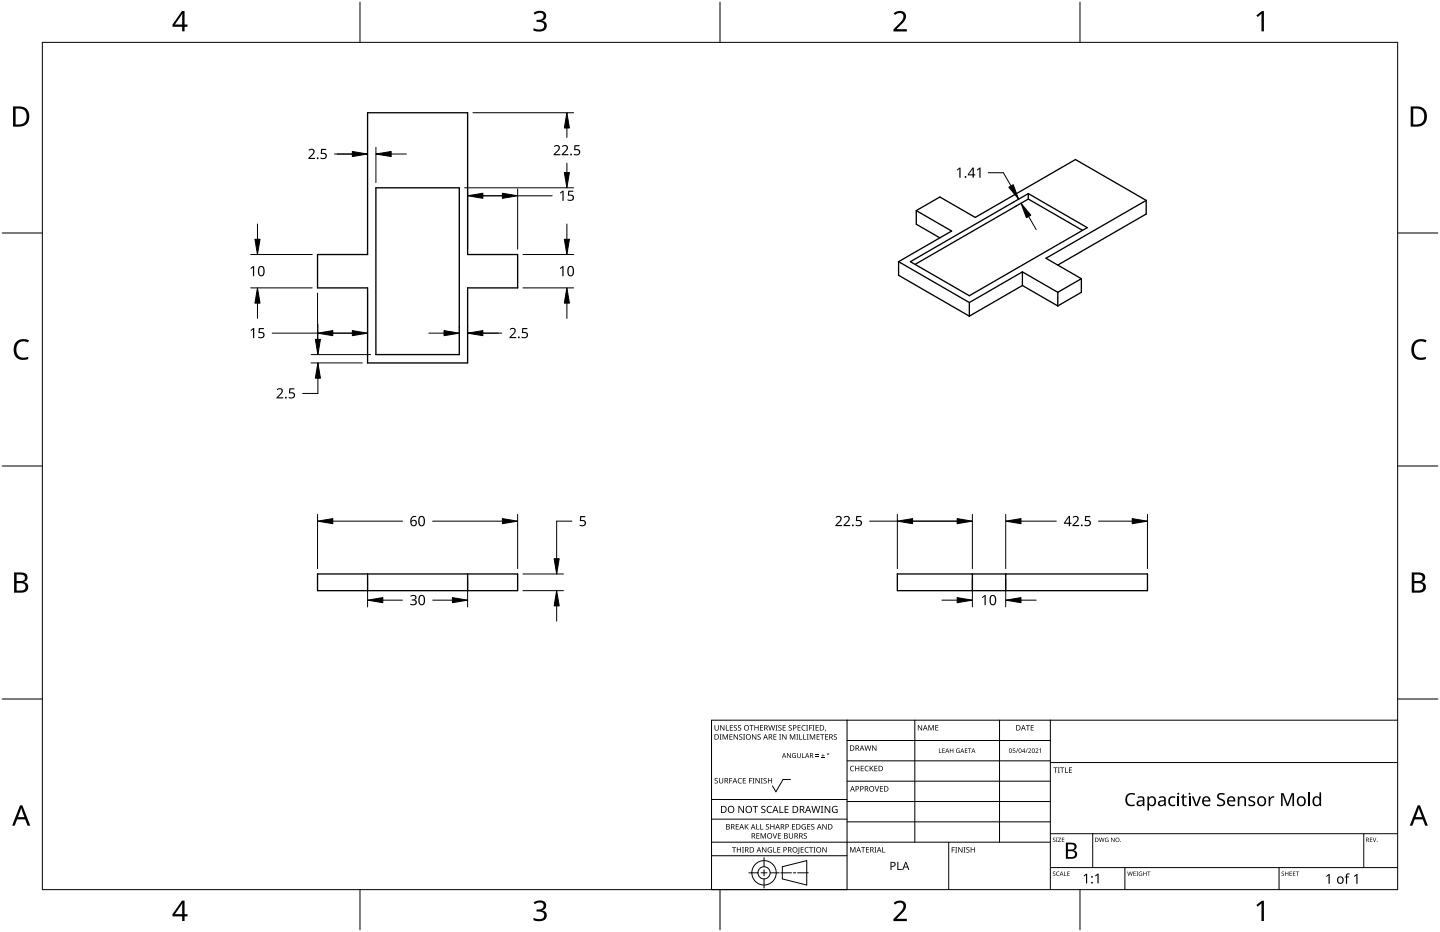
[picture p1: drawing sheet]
<svg xmlns="http://www.w3.org/2000/svg" width="432mm" height="279mm" viewBox="0 0 432 279" stroke-linecap="round" stroke-linejoin="round" font-family="sans-serif">
<g fill="none" stroke="#000" stroke-width=".4">
<path d="M110.2 33.8h30v42.5h15v10h-15v22.5h-30v-22.5h-15v-10h15zM112.7 56.3h25v50h-25zM308.3 58v1.7M308.3 59.7l-33.9 19.6M308.3 59.7l16.3 9.4M269.5 78.4v4.1l21.2 12.3M269.5 78.4l21.2 12.3M273 78.4l35.3-20.4 17.7 10.2-35.3 20.5zM274.8 63.1l10.6 6.2-15.9 9.1M274.8 63.1v4.1l7 4.1M343.7 60.1v4.1l-26.5 15.3M343.7 60.1l-30.1 17.3 10.7 6.2"/>
<path d="M343.7 60.1l-21.2-12.3-30.1 17.4-10.6-6.1-7 4M290.7 90.7v4.1M306.6 85.6l10.6 6.1M306.6 81.5v4.1M306.6 81.5l10.6 6.1M306.6 85.6l-15.9 9.2M306.6 81.5l-15.9 9.2M317.2 87.6v4.1M324.3 83.6v4l-7.1 4.1M324.3 83.6l-7.1 4M95.2 172.1h60v5h-60zM110.2 172.1v5"/>
<path d="M140.2 172.1v5M269.1 172.1h75v5h-75zM291.6 172.1v5M301.6 172.1v5"/>
</g>
<path d="M12.7 12.7h406.4v254h-406.4z" fill="none" stroke="#000" stroke-width=".3"/>
<path d="M107.9 .6v12.1M215.9 .6v12.1M323.8 .6v12.1M.6 69.9h12.1M419.1 69.9h12.1M.6 139.7h12.1M419.1 139.7h12.1M.6 209.6h12.1M419.1 209.6h12.1M107.9 266.7v12.1M215.9 266.7v12.1M323.8 266.7v12.1" fill="none" stroke="#000" stroke-width=".3"/>
<g fill="#000">
<path d="M160 3.9a2.36 2.36 0 0 1 3.7 .5 1.49 1.49 0 0 1-1.2 1.8 1.62 1.62 0 0 1 1.5 1.8 1.62 1.62 0 0 1-1.8 1.4l-2.2-.3v-.7a2.16 2.16 0 0 0 3.2-.5 1.23 1.23 0 0 0-1.7-1.3h-.6v-.7a1.55 1.55 0 0 0 2.1-1.1 1.51 1.51 0 0 0-2.6-.4zM268 4a2.07 2.07 0 0 1 2.1-.8 2.07 2.07 0 0 1 1.6 1.7 4 4 0 0 1-1.6 2.6l-1.2 1.2h3v.7h-4v-.6l1.6-1.6a2.6 2.6 0 0 0 1.2-2.9 1.64 1.64 0 0 0-2.3 .2zM376.7 4.6l1.7-1.3h.6v6.1h-.7v-5.3l-1.2 1zM4.9 102.5a3.4 3.4 0 0 1 3.8-.5l-.3 .7a2.3 2.3 0 0 0-2.7 .1 2.3 2.3 0 0 0-.8 2.5 2.15 2.15 0 0 0 3.2 1.8l.4-.1v.7a3 3 0 0 1-3.5-.4 3 3 0 0 1-.8-3.4zM424 102.5a3.4 3.4 0 0 1 3.8-.5l-.3 .7a2.3 2.3 0 0 0-2.7 .1 2.3 2.3 0 0 0-.8 2.5 2.15 2.15 0 0 0 3.2 1.8l.4-.1v.7a3 3 0 0 1-3.5-.4 3 3 0 0 1-.8-3.4zM160 270.6a2.36 2.36 0 0 1 3.7 .5 1.49 1.49 0 0 1-1.2 1.8 1.62 1.62 0 0 1 1.5 1.8 1.62 1.62 0 0 1-1.8 1.4l-2.2-.3v-.7a2.16 2.16 0 0 0 3.2-.5 1.23 1.23 0 0 0-1.7-1.3h-.6v-.7a1.55 1.55 0 0 0 2.1-1.1 1.51 1.51 0 0 0-2.6-.4zM268 270.7a2.07 2.07 0 0 1 2.1-.8 2.07 2.07 0 0 1 1.6 1.7 4 4 0 0 1-1.6 2.6l-1.2 1.2h3v.7h-4v-.6l1.6-1.6a2.6 2.6 0 0 0 1.2-2.9 1.64 1.64 0 0 0-2.3 .2zM376.7 271.3l1.7-1.3h.6v6.1h-.7v-5.3l-1.2 1z"/>
<path d="M54.6 3.3h.8v4.1h.8v.6h-.8v1.4h-.8v-1.4h-2.9v-.6zM54.6 4.1l-2.2 3.3h2.2z"/>
<path d="M3.9 31.9h1.9a3 3 0 0 1 3 3.1 3 3 0 0 1-3.2 3h-1.7zM4.7 32.6v4.7h.8a2.39 2.39 0 0 0 2.5-2.1 2.39 2.39 0 0 0-2-2.6z"/>
<path d="M423 31.9h1.9a3 3 0 0 1 3 3.1 3 3 0 0 1-3.2 3h-1.7zM423.8 32.6v4.7h.8a2.39 2.39 0 0 0 2.5-2.1 2.39 2.39 0 0 0-2-2.6z"/>
<path d="M4.2 171.6h1.8a1.71 1.71 0 0 1 2.2 1.8 1.39 1.39 0 0 1-1.1 1.1 1.64 1.64 0 0 1 1.3 2 1.64 1.64 0 0 1-2 1.2h-2.2zM5 174.8v2.2h1.2a1.15 1.15 0 0 0 1.5-1.1 1.15 1.15 0 0 0-1.5-1.1zM5 172.3v1.9h1.1a1.04 1.04 0 0 0 1.4-1.1 1.04 1.04 0 0 0-1.5-.8z"/>
<path d="M423.3 171.6h1.8a1.71 1.71 0 0 1 2.2 1.8 1.39 1.39 0 0 1-1.1 1.1 1.64 1.64 0 0 1 1.3 2 1.64 1.64 0 0 1-2 1.2h-2.2zM424.1 174.8v2.2h1.2a1.15 1.15 0 0 0 1.5-1.1 1.15 1.15 0 0 0-1.5-1.1zM424.1 172.3v1.9h1.1a1.04 1.04 0 0 0 1.4-1.1 1.04 1.04 0 0 0-1.5-.8z"/>
<path d="M6 241.4h.7l2.4 6.1h-.8l-.8-1.9h-2.4l-.7 1.9h-.8zM6.3 242.2l-.9 2.8h1.9z"/>
<path d="M425.1 241.4h.7l2.4 6.1h-.8l-.8-1.9h-2.4l-.7 1.9h-.8zM425.4 242.2l-.9 2.8h1.9z"/>
<path d="M54.6 270h.8v4.1h.8v.6h-.8v1.4h-.8v-1.4h-2.9v-.6zM54.6 270.8l-2.2 3.3h2.2z"/>
</g>
<g fill="none" stroke="#000" stroke-width=".3">
<path d="M254 215.9v50.8h-40.6v-50.8h205.7M274.3 215.9v36.6M299.7 215.9v36.6M315 215.9v50.8M213.4 239.7h40.6M237 233.7h-2.2l-2.1 3.7-1.1-1.8M254 222h61M254 228.1h61M254 234.2h61M315 228.6h104.1M213.4 256.5h40.6M213.4 252.5h101.6"/>
<path d="M213.4 245.6h40.6M229.1 257.1v2.7M234.6 259.8l7.3-1.8v7.3l-7.3-1.8zM254 240.3h61M254 246.4h61M284.5 252.5v14.2M315 249.9h104.1M327.7 249.9v10.2M408.9 249.9v10.2M224.5 261.7h2.8M228.2 261.7h1.8M229.1 260.7v1.9"/>
<path d="M229.1 263.5v2.7M230.9 261.7h2.8M234.1 261.7h3.2M237.9 261.7h.7M239.2 261.7h3.2M315 260.1h104.1M337.3 260.1v6.6M383.5 260.1v6.6"/>
<circle cx="229.1" cy="261.7" r="1.83"/>
<circle cx="229.1" cy="261.7" r="3.7"/>
</g>
<g fill="#000">
<path d="M214.3 217.4h.2v1a.42 .42 0 0 0 .4 .5 .42 .42 0 0 0 .4-.5v-1h.2v1a.62 .62 0 0 1-.6 .6 .62 .62 0 0 1-.6-.6zM215.9 217.4h.3l.8 1.3v-1.3h.2v1.6h-.2l-.9-1.3v1.3h-.2zM217.7 217.4h.2v1.4h.7v.2h-.9zM218.9 217.4h.9v.2h-.7v.5h.6v.1h-.6v.6h.7v.2h-.9zM220.1 217.5l.6-.1 .3 .1-.1 .1a.38 .38 0 0 0-.5-.1 .38 .38 0 0 0-.1 .5 .38 .38 0 0 0 .4 .2 .53 .53 0 0 1 .2 .8 .53 .53 0 0 1-.8 0v-.2a.41 .41 0 0 0 .6 .1 .41 .41 0 0 0 .1-.6 .41 .41 0 0 0-.5-.1zM221.4 217.5l.5-.1 .3 .1v.1a.38 .38 0 0 0-.5-.1 .38 .38 0 0 0-.2 .5 .38 .38 0 0 0 .5 .2 .53 .53 0 0 1 .1 .8 .53 .53 0 0 1-.8 0l.1-.2a.41 .41 0 0 0 .5 .1 .41 .41 0 0 0 .1-.6 .41 .41 0 0 0-.5-.1zM224.8 217.4h1.2v.2h-.5v1.4h-.2v-1.4h-.5zM226.2 217.4h.2v.7h.9v-.7h.2v1.6h-.2v-.7h-.9v.7h-.2zM227.9 217.4h.9v.2h-.7v.5h.7v.1h-.7v.6h.7v.2h-.9zM230.4 217.4h.2l.3 1.4 .4-1.4h.2l.4 1.4 .3-1.4h.2l-.4 1.6h-.2l-.4-1.4-.4 1.4h-.2zM232.6 217.4h.5l-.2 .2v1.2l.2 .2h-.5l.1-.2v-1.2zM233.4 217.5l.6-.1 .3 .1v.1a.38 .38 0 0 0-.5-.1 .38 .38 0 0 0-.2 .5 .38 .38 0 0 0 .5 .2 .53 .53 0 0 1 .1 .8 .53 .53 0 0 1-.8 0l.1-.2a.41 .41 0 0 0 .5 .1 .41 .41 0 0 0 .1-.6 .41 .41 0 0 0-.5-.1z"/>
<path d="M234.7 217.4h.9v.2h-.7v.5h.7v.1h-.7v.6h.7v.2h-.9zM236.5 217.5l.6-.1 .3 .1v.1a.38 .38 0 0 0-.5-.1 .38 .38 0 0 0-.2 .5 .38 .38 0 0 0 .5 .2 .53 .53 0 0 1 .1 .8 .53 .53 0 0 1-.8 0l.1-.2a.41 .41 0 0 0 .5 .1 .41 .41 0 0 0 .1-.6 .41 .41 0 0 0-.5-.1zM239.2 217.4h.9v.2h-.7v.5h.6v.1h-.6v.6h.7v.2h-.9zM240.5 217.6l.6-.2 .5 .1-.1 .1a.65 .65 0 0 0-1 .6 .65 .65 0 0 0 1 .6 .77 .77 0 0 1-1.1-.1 .77 .77 0 0 1 .1-1.1zM241.7 217.4h.6l-.2 .2v1.2l.2 .2h-.6l.2-.2v-1.2zM242.6 217.4h.9v.2h-.7v.5h.7v.2h-.7v.7h-.2zM243.7 217.4h.6l-.2 .2v1.2l.2 .2h-.6l.2-.2v-1.2zM244.6 217.4h.9v.2h-.7v.5h.6v.1h-.6v.6h.7v.2h-.9zM247.5 218.7l.2 .1-.3 .5zM275.2 217.4h.3l.8 1.3v-1.3h.2v1.6h-.2l-.9-1.4v1.4h-.2zM278.4 217.4h.3l.5 1.3 .5-1.3h.3v1.6h-.2v-1.4l-.7 1.4-.5-1.4v1.4h-.2zM280.5 217.4h.9v.1h-.7v.6h.6v.1h-.6v.6h.7v.2h-.9z"/>
<path d="M307.6 217.4h1.2v.1h-.5v1.5h-.2v-1.5h-.5zM309.1 217.4h.9v.1h-.7v.6h.6v.1h-.6v.6h.7v.2h-.9zM214.4 233.4l.5-.2 .3 .1v.2a.38 .38 0 0 0-.5-.2 .38 .38 0 0 0-.2 .5 .38 .38 0 0 0 .5 .2 .53 .53 0 0 1 .2 .8 .53 .53 0 0 1-.8 0v-.2a.41 .41 0 0 0 .5 .1 .41 .41 0 0 0 .1-.5 .41 .41 0 0 0-.5-.2zM215.8 220.1h.6l-.2 .2v1.3l.2 .1h-.6l.2-.1v-1.3zM215.6 233.2h.2v1.1a.42 .42 0 0 0 .4 .4 .42 .42 0 0 0 .4-.4v-1.1h.2v1.1a.62 .62 0 0 1-.6 .6 .62 .62 0 0 1-.6-.6zM216.7 220.1h.3l.5 1.3 .5-1.3h.3v1.6h-.2v-1.4l-.7 1.4-.5-1.4v1.4h-.2zM218.7 233.2h.9v.2h-.7v.6h.6v.2h-.6v.7h-.2zM218.7 220.1h.9v.2h-.7v.5h.7v.2h-.7v.6h.7v.1h-.9zM220 220.1h.2l.9 1.4v-1.4h.2v1.6h-.3l-.8-1.3v1.3h-.2zM221.4 233.4l.6-.2 .5 .1-.1 .2a.65 .65 0 0 0-1 .6 .65 .65 0 0 0 1 .5 .77 .77 0 0 1-1.1-.1 .77 .77 0 0 1 .1-1.1zM221.7 220.3l.6-.2 .3 .1-.1 .2a.38 .38 0 0 0-.5-.2 .38 .38 0 0 0-.1 .5 .38 .38 0 0 0 .5 .2 .53 .53 0 0 1 .1 .8 .53 .53 0 0 1-.8 0v-.2a.41 .41 0 0 0 .6 .1 .41 .41 0 0 0 .1-.5 .41 .41 0 0 0-.5-.2zM222.8 220.1h.6l-.2 .2v1.3l.2 .1h-.6l.2-.1v-1.3z"/>
<path d="M222.7 233.2h.9v.2h-.7v.5h.7v.2h-.7v.6h.7v.2h-.9zM224.6 233.2h.9v.2h-.7v.6h.7v.2h-.7v.7h-.2zM225.6 233.2h.6l-.2 .2v1.3l.2 .2h-.6l.2-.2v-1.3zM225.5 220.1h.2l.9 1.4v-1.4h.2v1.6h-.3l-.8-1.3v1.3h-.2zM226.5 233.2h.3l.8 1.4v-1.4h.2v1.7h-.2l-.9-1.4v1.4h-.2zM227.2 220.3l.6-.2 .3 .1-.1 .2a.38 .38 0 0 0-.5-.2 .38 .38 0 0 0-.1 .5 .38 .38 0 0 0 .5 .2 .53 .53 0 0 1 .1 .8 .53 .53 0 0 1-.8 0v-.2a.41 .41 0 0 0 .6 .1 .41 .41 0 0 0 .1-.5 .41 .41 0 0 0-.5-.2zM228.1 233.2h.6l-.2 .2v1.3l.2 .2h-.6l.2-.2v-1.3zM229 233.4l.6-.2 .3 .1-.1 .2a.38 .38 0 0 0-.5-.2 .38 .38 0 0 0-.1 .5 .38 .38 0 0 0 .5 .2 .53 .53 0 0 1 .1 .8 .53 .53 0 0 1-.8 0v-.2a.41 .41 0 0 0 .6 .1 .41 .41 0 0 0 .1-.5 .41 .41 0 0 0-.5-.2zM230.3 233.2h.2v.7h.8v-.7h.2v1.7h-.2v-.8h-.8v.8h-.2zM231.9 220.1h.9v.2h-.7v.5h.7v.2h-.7v.6h.7v.1h-.9zM233.6 220.1h.6l-.2 .2v1.3l.2 .1h-.6l.2-.1v-1.3zM234.5 220.1h.3l.8 1.4v-1.4h.2v1.6h-.2l-.9-1.3v1.3h-.2z"/>
<path d="M236 225.8h.2l.8 1.2v-1.2h.1v1.4h-.2l-.8-1.2 .1 1.2h-.2zM236.9 220.1h.3l.5 1.3 .5-1.3h.3v1.6h-.2v-1.4l-.7 1.4-.6-1.4v1.4h-.1zM237.7 226l.5-.2h.5l-.2 .2a.6 .6 0 0 0-.8 .5 .6 .6 0 0 0 .8 .6v-.5l-.3-.1h.5v.7a.8 .8 0 0 1-1.1-.2 .8 .8 0 0 1 .1-1zM238.8 220.1h.6l-.2 .2v1.3l.2 .1h-.6l.2-.1v-1.3zM239.7 220.1h.2v1.5h.7v.1h-.9zM239 225.8h.2v.9a.38 .38 0 0 0 .4 .4 .38 .38 0 0 0 .3-.4v-.9h.2v.9a.56 .56 0 0 1-.5 .5 .56 .56 0 0 1-.6-.5zM240.5 225.8h.2v1.3h.6v.1h-.8zM240.9 220.1h.2v1.5h.7v.1h-.9zM241.9 220.1h.6l-.2 .2v1.3l.2 .1h-.6l.2-.1v-1.3zM242.8 220.1h.3l.5 1.3 .5-1.3h.3v1.6h-.2l.1-1.4-.8 1.4-.5-1.4v1.4h-.2zM244.6 226.6l.9 .2zM244.6 226.2l.9 .2z"/>
<path d="M244.9 220.1h.9v.2h-.7v.5h.6v.2h-.6v.6h.7v.1h-.9zM246.3 227.1l1 .1zM245.9 220.1h1.3v.2h-.5v1.4h-.3v-1.4h-.5zM246.7 226l.1 .4h.5l-.5 .2v.4l-.1-.4h-.4l.4-.2zM247.4 220.1h.9v.2h-.7v.5h.7v.2h-.7v.6h.7v.1h-.9zM250.1 220.3l.5-.2 .4 .1-.1 .2a.38 .38 0 0 0-.5-.2 .38 .38 0 0 0-.2 .5 .38 .38 0 0 0 .5 .2 .53 .53 0 0 1 .2 .8 .53 .53 0 0 1-.8 0v-.2a.41 .41 0 0 0 .5 .1 .41 .41 0 0 0 .1-.5 .41 .41 0 0 0-.5-.2zM255.1 229.8l.6-.2 .4 .1-.1 .1a.65 .65 0 0 0-.9 .6 .65 .65 0 0 0 1 .6 .77 .77 0 0 1-1.1-.1 .77 .77 0 0 1 .1-1.1zM256.4 229.6h.2v.7h.9v-.7h.2v1.6h-.2v-.8h-.9v.8h-.2zM258.1 229.6h.9v.2h-.7v.5h.7v.1h-.7v.6h.7v.2h-.9zM259.5 229.8l.6-.2 .4 .1-.1 .1a.65 .65 0 0 0-.9 .6 .65 .65 0 0 0 .9 .6 .77 .77 0 0 1-1.1-.1 .77 .77 0 0 1 .2-1.1zM259.2 223.5h.2l.4 1.3 .3-1.3h.2l.4 1.3 .4-1.3h.2l-.5 1.6h-.2l-.4-1.4-.3 1.4h-.3zM260.8 229.6h.2v.8l.7-.8h.3l-.7 .7 .7 .9h-.3l-.5-.8-.2 .8h-.2z"/>
<path d="M262.3 235.7h.2l.4 1.4 .5-1.4h.2l-.5 1.6h-.3zM261.5 223.5h.3l.8 1.3v-1.3h.2v1.6h-.2l-.9-1.4v1.4h-.2zM262.2 229.6h.9v.2h-.7v.5h.7v.1h-.7v.6h.7v.2h-.9zM263.9 235.7h.9v.2h-.7v.5h.6v.1h-.6v.6h.7v.2h-.9zM281.6 224.4h.1v1.2l.6 .1h-.7zM282.6 224.4h.7l-.6 .1v.4h.6l-.6 .2v.5l.6 .1h-.7zM284.8 224.4h.2v.5h.7v-.5h.2v1.3h-.2v-.6h-.7v.6h-.2zM286.9 224.5l.9-.1-.3 .1a.56 .56 0 0 0-.7 .6 .56 .56 0 0 0 .8 .5v-.4l-.3-.2h.5v.7a.74 .74 0 0 1-1-.2 .74 .74 0 0 1 .1-1zM289.3 224.4h.8l-.6 .1v.4h.6l-.6 .2v.5l.6 .1h-.8zM290.2 224.4h1.1l-.5 .1v1.2h-.1v-1.2zM303.7 224.4h.7l-.5 .1-.1 .4a.45 .45 0 0 1 .7 .2 .45 .45 0 0 1-.2 .6 .45 .45 0 0 1-.7-.2 .39 .39 0 0 0 .6 .1 .39 .39 0 0 0 0-.6 .39 .39 0 0 0-.5 0zM305.1 224.4h.2l-.7 1.3z"/>
<path d="M308 224.4h.2l-.7 1.3zM308.3 224.5a.49 .49 0 0 1 .8 .1 .49 .49 0 0 1-.3 .7l-.3 .3 .7 .1h-.9l.4-.5a.37 .37 0 0 0 .3-.5 .37 .37 0 0 0-.6-.1zM310.5 224.5a.49 .49 0 0 1 .8 .1 .49 .49 0 0 1-.3 .7l-.3 .3 .7 .1h-.9l.3-.5a.37 .37 0 0 0 .4-.5 .37 .37 0 0 0-.6-.1zM311.7 224.7l.5-.3v1.3h-.2v-1.2zM315.9 230.1h1.2v.1h-.5v1.5h-.2v-1.5h-.5zM317.2 230.1h.6l-.2 .1v1.3l.2 .2h-.6l.2-.2v-1.3zM317.9 230.1h1.2v.1h-.5v1.5h-.2v-1.5h-.5zM319.4 230.1h.2v1.4h.7v.2h-.9zM320.5 230.1h.9v.1h-.7v.6h.7v.1h-.7v.6h.7v.2h-.9zM337.9 238.3a2.17 2.17 0 0 1 2.5-.4l-.2 .5a1.55 1.55 0 0 0-2 .2 1.55 1.55 0 0 0 0 2 1.51 1.51 0 0 0 2 .5v.5a2.03 2.03 0 0 1-2.5-.7 2.03 2.03 0 0 1 .2-2.6zM380.4 238.7h.4l.1 .6 .5-.5 .7-.1v.5h-.7l-.4 .4-.1 2.1h-.5zM219.5 254h1.2v.1h-.5v1.5h-.2v-1.5h-.5z"/>
<path d="M220.6 247.1h.9v.1h-.7v.5h.7v.2h-.7v.6h.7v.2h-.9zM221 254h.2v.6h.8v-.6h.2v1.6h-.2v-.8h-.8v.8h-.2zM221.4 241.6h.3l1.1 1.8v-1.8h.3v2.1h-.3l-1.1-1.7v1.7h-.3zM222.5 254h.6l-.2 .1v1.3l.2 .2h-.6l.2-.2v-1.3zM223.3 247.1h.2v.8l.8-.8h.2l-.6 .7 .6 .9h-.2l-.6-.8-.2 .8h-.2zM225.7 241.6h1.6v.2h-.7v1.9h-.2v-1.9h-.7zM226.8 247.1h.2v1.4h.7v.2h-.9zM226.8 249.8h.9v.2h-.7v.5h.7v.1h-.7v.6h.7v.2h-.9zM228 247.1h.2v1.4h.7v.2h-.9zM228.1 249.8h.3l.5 1.3 .5-1.3h.3v1.6h-.2v-1.4l-.7 1.4-.6-1.4 .1 1.4h-.2zM228.4 241.8l.4-.2 .7 .1-.2 .2a.44 .44 0 0 0-.8 .1 .44 .44 0 0 0 .6 .6 .66 .66 0 0 1 .4 .9 .66 .66 0 0 1-1 .2l-.3-.1v-.2l.3 .1a.47 .47 0 0 0 .8-.3 .47 .47 0 0 0-.6-.5l-.4-.4zM228.5 254h.3l.8 1.3v-1.3h.2v1.6h-.2l-.9-1.4v1.4h-.2z"/>
<path d="M229.7 247.2l.6-.2 .3 .1v.2a.38 .38 0 0 0-.5-.1 .38 .38 0 0 0-.2 .4 .38 .38 0 0 0 .5 .2 .53 .53 0 0 1 .1 .8 .53 .53 0 0 1-.8 .1v-.2a.41 .41 0 0 0 .6 0 .41 .41 0 0 0 .1-.5 .41 .41 0 0 0-.5-.2zM230.1 241.9l.8-.3 .6 .1-.1 .2a.84 .84 0 0 0-1.3 .8 .84 .84 0 0 0 1.3 .7v.3a1.1 1.1 0 0 1-1.4-.4 1.1 1.1 0 0 1 .1-1.4zM230.4 254.2l.7-.3 .4 .1-.1 .2a.67 .67 0 0 0-1 .5 .67 .67 0 0 0 .9 .7v-.5h-.4v-.2h.6v.8a.89 .89 0 0 1-1.2-.2 .89 .89 0 0 1 .1-1.1zM231.7 249.8h.2l.5 1.4 .4-1.4h.2l-.5 1.6h-.2zM231.9 254h.2v1.4h.7v.2h-.9zM231 247.1h.2v.6h.8v-.6h.2v1.6h-.2v-.8h-.8v.8h-.2zM233.7 241.6h.3v1.9h.9v.2h-1.2zM233.1 254h.9v.1h-.7v.5h.6v.2h-.6v.6h.7v.2h-.9zM233.3 249.8h.9v.2h-.7v.5h.6v.1h-.6v.6h.7v.2h-.9zM235.3 241.6h1.2v.2h-1v.7h.9v.2h-.9v.8h1v.2h-1.2zM236.6 249.8h.2v1a.42 .42 0 0 0 .4 .4 .42 .42 0 0 0 .4-.4v-1h.2v1a.62 .62 0 0 1-.6 .6 .62 .62 0 0 1-.6-.6zM237.5 247.1h.9v.1h-.7v.5h.7v.2h-.7v.6h.7v.2h-.9z"/>
<path d="M239.5 254h.2v1.7l-.5 .3-.1-.2 .4-.2zM240.1 254h.9v.1h-.7v.5h.7v.2h-.7v.6h.7v.2h-.9zM240.5 247.3l.8-.3 .3 .1v.2a.67 .67 0 0 0-1.1 .5 .67 .67 0 0 0 1 .7v-.5h-.4v-.2h.6v.8a.89 .89 0 0 1-1.2-.2 .89 .89 0 0 1 0-1.1zM241.1 249.9l.5-.1h.3v.2a.38 .38 0 0 0-.5-.1 .38 .38 0 0 0-.2 .5 .38 .38 0 0 0 .5 .2 .53 .53 0 0 1 .2 .8 .53 .53 0 0 1-.9 0l.1-.2a.41 .41 0 0 0 .5 .1 .41 .41 0 0 0 .1-.6 .41 .41 0 0 0-.5-.1zM241.5 254.2l.6-.3 .4 .1-.1 .2a.65 .65 0 0 0-.9 .6 .65 .65 0 0 0 .9 .6 .77 .77 0 0 1-1.1-.1 .77 .77 0 0 1 .2-1.1zM242.1 247.1h.9v.1h-.7v.5h.6v.2h-.6v.6h.7v.2h-.9zM242.6 254h1.2v.1h-.5v1.5h-.2v-1.5h-.5zM243.3 247.2l.6-.2 .3 .1-.1 .2a.38 .38 0 0 0-.5-.1 .38 .38 0 0 0-.1 .4 .38 .38 0 0 0 .5 .2 .53 .53 0 0 1 .1 .8 .53 .53 0 0 1-.8 .1v-.2a.41 .41 0 0 0 .6 0 .41 .41 0 0 0 .1-.5 .41 .41 0 0 0-.5-.2zM243.9 254h.6l-.2 .1v1.3l.2 .2h-.6l.2-.2v-1.3zM243.3 241.6h.3l.4 1.8 .5-1.8h.3l.5 1.8 .4-1.8h.3l-.6 2.1h-.3l-.5-1.8-.5 1.8h-.2zM246.1 241.6h.8l-.3 .2v1.7l.3 .2h-.8l.3-.2v-1.7zM246.6 254h.2l.9 1.3v-1.3h.2v1.6h-.3l-.8-1.4v1.4h-.2z"/>
<path d="M246.6 247.1h.2l.9 1.3v-1.3h.2v1.6h-.3l-.8-1.4v1.4h-.2zM247.3 241.6h.3l1.1 1.8v-1.8h.3v2.1h-.3l-1.2-1.7v1.7h-.2zM249.7 241.9l1-.3 .4 .1-.1 .2a.87 .87 0 0 0-1.3 .7 .87 .87 0 0 0 1.2 .9v-.7h-.5v-.2h.8v1a1.15 1.15 0 0 1-1.5-.2 1.15 1.15 0 0 1 0-1.5zM254.9 253.9h.3l.5 1.4 .5-1.4h.3v1.7h-.2v-1.5l-.7 1.5-.5-1.5v1.5h-.2zM258.2 253.9h1.2v.2h-.5v1.5h-.2v-1.5h-.5zM259.7 253.9h.9v.2h-.7v.5h.6v.2h-.6v.6h.7v.2h-.9zM262.2 253.9h.6l-.2 .2v1.3l.2 .2h-.6l.2-.2v-1.3zM264.6 253.9h.2v1.5h.7v.2h-.9zM285.4 254h.9v.1h-.7v.6h.6v.2h-.6v.7h-.2zM286.4 254h.6l-.2 .1v1.3l.2 .2h-.6l.2-.2v-1.3zM287.3 254h.3l.8 1.3v-1.3h.2v1.6h-.2l-.9-1.4v1.4h-.2zM288.9 254h.6l-.2 .1v1.3l.2 .2h-.6l.2-.2v-1.3z"/>
<path d="M289.8 254.1l.6-.2 .3 .1-.1 .2a.38 .38 0 0 0-.5-.1 .38 .38 0 0 0-.1 .5 .38 .38 0 0 0 .5 .1 .53 .53 0 0 1 .1 .8 .53 .53 0 0 1-.8 .1v-.2a.41 .41 0 0 0 .6 0 .41 .41 0 0 0 .1-.5 .41 .41 0 0 0-.5-.2zM291.1 254h.2v.6h.8v-.6h.2v1.6h-.2v-.8h-.8v.8h-.2zM315.8 251.2l.4-.1 .2 .2a.32 .32 0 0 0-.4-.1 .32 .32 0 0 0-.1 .5 .32 .32 0 0 0 .4 .1 .41 .41 0 0 1 0 .6 .41 .41 0 0 1-.6-.2 .31 .31 0 0 0 .5 .2 .31 .31 0 0 0 0-.5l-.5-.3zM316.7 251.1h.4l-.1 .2 .1 1.1h-.4l.1-.1zM317.3 251.1h.9l-.7 1.2 .7 .1h-.9l.7-1.1zM318.4 251.1h.7l-.5 .2v.4h.5l-.5 .1v.5l.5 .1h-.7zM329.5 251.1h.2l.3 1.1 .3-1.1h.1l.4 1.1 .2-1.1h.2l-.4 1.3h-.1l-.3-1.1-.3 1.1h-.2zM331.5 251.3l.9-.1-.3 .1a.53 .53 0 0 0-.6 .5 .53 .53 0 0 0 .7 .5v-.4l-.3-.2h.5v.7a.71 .71 0 0 1-.9-.2 .71 .71 0 0 1 0-.9zM333.2 251.1l.9 1.1v-1.1h.1v1.3l-.9-1.1-.1 1.1zM350.7 239.1l.7-.4 1 .1-.1 .4h-.2a1.06 1.06 0 0 0-1.3 1.2 1.06 1.06 0 0 0 1.6 .7v.5a1.52 1.52 0 0 1-2-.5 1.52 1.52 0 0 1 .3-2zM353.1 238.7h.5v3h-.5zM354.7 238.1h.3v.6h.8v.4h-.8v1.9l.3 .3h.6l-.1 .4a.85 .85 0 0 1-1.3-.9v-1.7h-.4v-.2l.4-.2z"/>
<path d="M356.5 238.7h.4v3h-.4zM357.4 238.7h.5l.9 2.5 .8-2.5h.6l-1.2 3h-.5zM365.2 238.1a1.84 1.84 0 0 1 2.1-.2l-.2 .5-.5-.2a.74 .74 0 0 0-1.1 .4 .74 .74 0 0 0 .8 .9 1.17 1.17 0 0 1 1 1.5 1.17 1.17 0 0 1-1.6 .7l-.8-.2v-.4l.6 .1a.84 .84 0 0 0 1 .1 .84 .84 0 0 0 .3-1l-.7-.4a1.18 1.18 0 0 1-.9-1.8zM371.2 238.7h.3l.1 .4a1.11 1.11 0 0 1 1.2-.4 1.11 1.11 0 0 1 .8 1.1v1.9h-.5v-1.9a.78 .78 0 0 0-.9-.7 .78 .78 0 0 0-.6 1v1.6h-.4zM374.5 239l.7-.3 1.2 .2-.2 .4-.6-.2a.47 .47 0 0 0-.8 .2 .47 .47 0 0 0 .5 .6 .97 .97 0 0 1 1.1 1.1 .97 .97 0 0 1-1.4 .7l-.7-.2v-.4l.7 .2a.56 .56 0 0 0 1-.3 .56 .56 0 0 0-.8-.7h-.1a.78 .78 0 0 1-.6-1.3zM384.2 237.8h.7l1.2 3.2 1.2-3.2h.7v3.9h-.5l.1-3.4-1.3 3.4h-.4l-1.3-3.5v3.5h-.4zM392.3 237.5h.5v4.2h-.5zM410.8 251.1h.7l-.6 .2v.4h.6l-.6 .1v.5l.6 .1h-.7zM411.6 251.1h.2l.4 1.1 .3-1.1h.2l-.5 1.3zM269.1 258.4h.3v2.1h1v.3h-1.3zM315.8 261.4l.4-.1 .2 .2a.32 .32 0 0 0-.4-.1 .32 .32 0 0 0-.1 .4 .32 .32 0 0 0 .4 .1 .41 .41 0 0 1 0 .7 .41 .41 0 0 1-.6-.2 .31 .31 0 0 0 .5 .1 .31 .31 0 0 0 0-.5l-.5-.2zM316.9 261.4l.4-.1h.4l-.1 .2a.52 .52 0 0 0-.7 .5 .52 .52 0 0 0 .7 .4 .61 .61 0 0 1-.9-.1 .61 .61 0 0 1 .2-.9z"/>
<path d="M319.1 261.3h.1v1.1l.6 .2h-.7zM320 261.3h.7l-.5 .1v.4h.5l-.5 .2v.4l.5 .2h-.7zM324.9 262.5l1.1-.6v2.9h-.3v-2.5l-.6 .5zM328.3 262.5l1.1-.6v2.9h-.3v-2.5l-.6 .5zM338 261.3h.2l.3 1.1 .3-1.1h.1l.3 1.1 .3-1.1h.2l-.4 1.3h-.1l-.3-1.1-.4 1.1h-.1zM339.9 261.3h.7l-.6 .1v.4h.6l-.6 .2v.4l.6 .2h-.7zM340.8 261.3h.5l-.2 .1 .2 1.2h-.5l.1-.1zM341.6 261.4l.9-.1-.2 .1a.53 .53 0 0 0-.7 .6 .53 .53 0 0 0 .7 .4v-.4l-.2-.1h.4v.6a.71 .71 0 0 1-.9-.1 .71 .71 0 0 1 0-1zM342.8 261.3h.2v.5h.7v-.5h.1v1.3h-.1v-.6h-.7v.6h-.2zM344 261.3h1l-.4 .1v1.2h-.2v-1.2zM384.3 261.4l.5-.1 .2 .2a.32 .32 0 0 0-.4-.1 .32 .32 0 0 0-.1 .4 .32 .32 0 0 0 .4 .1 .41 .41 0 0 1 0 .7 .41 .41 0 0 1-.6-.2 .31 .31 0 0 0 .4 .1 .31 .31 0 0 0 .1-.5l-.5-.2zM385.3 261.3h.2v.5h.7v-.5h.1v1.3h-.1v-.6h-.7v.6h-.2z"/>
<path d="M386.7 261.3h.7l-.5 .1v.4h.5l-.5 .2v.4l.5 .2h-.7zM387.7 261.3h.7l-.5 .1v.4h.5l-.5 .2v.4l.5 .2h-.7zM388.5 261.3h1l-.4 .1v1.2h-.1v-1.2zM397.6 262.6l1.1-.6v2.9h-.3v-2.5l-.6 .5zM403.8 262l.9-.1-.1 .3-.5-.1-.1 .3v.4h.5v.2h-.5v1.9h-.4v-1.9h-.4l.4-.3zM406 262.6l1.1-.6v2.9h-.4v-2.5l-.5 .5z"/>
<path d="M223 218.2a.81 .81 0 0 1 1.6 0 .81 .81 0 0 1-1.6 0zM223.3 218.2a.6 .6 0 0 0 1.2 0 .6 .6 0 0 0-1.2 0z"/>
<path d="M229.2 217.4h.4a.47 .47 0 0 1 .6 .3 .47 .47 0 0 1-.3 .6l.4 .7h-.2l-.4-.7h-.3v.7h-.2zM229.4 217.6v.6h.2a.31 .31 0 0 0 .4-.3 .31 .31 0 0 0-.4-.3z"/>
<path d="M237.8 217.4h.4a.54 .54 0 0 1 .6 .6 .54 .54 0 0 1-.8 .4v.6h-.2zM238 217.6v.6a.39 .39 0 0 0 .6-.3 .39 .39 0 0 0-.6-.3z"/>
<path d="M245.8 217.4h.5a.81 .81 0 0 1 .8 .8 .81 .81 0 0 1-.8 .8h-.5zM246 217.6v1.2h.3a.64 .64 0 0 0 .6-.6 .64 .64 0 0 0-.6-.6z"/>
<path d="M277.4 217.4h.1l.7 1.6h-.2l-.2-.5h-.7l-.2 .5h-.2zM277.4 217.6l-.2 .7h.5z"/>
<path d="M304.7 217.4h.5a.81 .81 0 0 1 .8 .8 .81 .81 0 0 1-.8 .8h-.5zM304.9 217.5v1.3h.2a.64 .64 0 0 0 .7-.6 .64 .64 0 0 0-.6-.7z"/>
<path d="M306.8 217.4h.2l.6 1.6h-.2l-.2-.5h-.7l-.1 .5h-.3zM306.9 217.6l-.3 .7h.5z"/>
<path d="M214.3 220.1h.5a.81 .81 0 0 1 .8 .9 .81 .81 0 0 1-.9 .7h-.4zM214.5 220.3v1.3h.2a.64 .64 0 0 0 .6-.7 .64 .64 0 0 0-.6-.6z"/>
<path d="M217.3 233.2h.4a.47 .47 0 0 1 .6 .4 .47 .47 0 0 1-.3 .5l.4 .8h-.2l-.4-.7h-.3v.7h-.2zM217.5 233.4v.6h.2a.31 .31 0 0 0 .4-.3 .31 .31 0 0 0-.4-.3z"/>
<path d="M220.3 233.2h.2l.6 1.7h-.2l-.2-.5h-.7l-.2 .5h-.2zM220.4 233.4l-.3 .8h.5z"/>
<path d="M223.5 220.9a.81 .81 0 0 1 1.6 0 .81 .81 0 0 1-1.6 0zM223.9 220.9a.6 .6 0 0 0 1.2 0 .6 .6 0 0 0-1.2 0z"/>
<path d="M229.5 220.1h.2l.6 1.6h-.2l-.2-.5h-.7l-.2 .5h-.2zM229.6 220.3l-.3 .8h.5z"/>
<path d="M230.5 220.1h.5a.47 .47 0 0 1 .5 .3 .47 .47 0 0 1-.3 .6l.5 .7h-.3l-.4-.6h-.3v.6h-.2zM230.7 220.3v.6h.3a.31 .31 0 0 0 .3-.3 .31 .31 0 0 0-.4-.3z"/>
<path d="M235.1 225.8l.7 1.4-.4-.4h-.6l-.3 .4zM235.1 226l-.2 .6h.5z"/>
<path d="M242 225.8l.7 1.4-.4-.4h-.6l-.3 .4zM242 226l-.2 .6h.5z"/>
<path d="M242.9 225.8h.4a.42 .42 0 0 1 .5 .3 .42 .42 0 0 1-.3 .5l.4 .6h-.2l-.3-.6h-.3v.6h-.2zM243.1 225.9v.6h.2a.28 .28 0 0 0 .3-.3 .28 .28 0 0 0-.3-.3z"/>
<path d="M248 226.1a.31 .31 0 0 1 .6 0 .31 .31 0 0 1-.6 0zM248.1 226.1a.2 .2 0 0 0 .4 0 .2 .2 0 0 0-.4 0z"/>
<path d="M248.7 220.1h.4a.47 .47 0 0 1 .6 .3 .47 .47 0 0 1-.3 .6l.4 .7h-.2l-.4-.6h-.3v.6h-.2zM248.9 220.3v.6h.2a.31 .31 0 0 0 .4-.3 .31 .31 0 0 0-.4-.3z"/>
<path d="M255.5 235.7h.2l.6 1.6h-.2l-.2-.5h-.6l-.2 .5h-.2zM255.6 235.9l-.2 .7h.5z"/>
<path d="M254.9 223.5h.5a.81 .81 0 0 1 .8 .8 .81 .81 0 0 1-.9 .8h-.4zM255.1 223.6v1.3h.2a.64 .64 0 0 0 .7-.6 .64 .64 0 0 0-.6-.7z"/>
<path d="M256.5 223.5h.5a.47 .47 0 0 1 .6 .3 .47 .47 0 0 1-.3 .6l.4 .7h-.2l-.4-.7h-.3v.7h-.3zM256.8 223.6v.6h.2a.31 .31 0 0 0 .4-.3 .31 .31 0 0 0-.4-.3z"/>
<path d="M256.6 235.7h.4a.54 .54 0 0 1 .6 .6 .54 .54 0 0 1-.8 .4v.6h-.2zM256.8 235.9v.6a.39 .39 0 0 0 .6-.3 .39 .39 0 0 0-.6-.3z"/>
<path d="M257.9 235.7h.5a.54 .54 0 0 1 .6 .6 .54 .54 0 0 1-.9 .4v.6h-.2zM258.1 235.9v.6a.39 .39 0 0 0 .7-.3 .39 .39 0 0 0-.7-.3z"/>
<path d="M258.4 223.5h.2l.6 1.6h-.2l-.2-.5h-.7l-.2 .5h-.2zM258.5 223.7l-.3 .7h.5z"/>
<path d="M259.3 235.7h.5a.47 .47 0 0 1 .5 .3 .47 .47 0 0 1-.3 .6l.5 .7h-.3l-.4-.7h-.3v.7h-.2zM259.5 235.9v.6h.3a.31 .31 0 0 0 .3-.4 .31 .31 0 0 0-.4-.2z"/>
<path d="M260.5 236.5a.81 .81 0 0 1 1.6 0 .81 .81 0 0 1-1.6 0zM260.9 236.5a.6 .6 0 0 0 1.1 0 .6 .6 0 0 0-1.1 0z"/>
<path d="M263.5 229.6h.5a.81 .81 0 0 1 .8 .8 .81 .81 0 0 1-.9 .8h-.4zM263.7 229.8v1.2h.2a.64 .64 0 0 0 .6-.6 .64 .64 0 0 0-.6-.6z"/>
<path d="M265.1 235.7h.5a.81 .81 0 0 1 .8 .8 .81 .81 0 0 1-.8 .8h-.5zM265.3 235.9v1.2h.2a.64 .64 0 0 0 .7-.6 .64 .64 0 0 0-.6-.6z"/>
<path d="M284 224.4l.6 1.3-.3-.4h-.5l-.4 .4zM284 224.5l-.2 .7h.5z"/>
<path d="M288.5 224.4l.7 1.3-.4-.4h-.5l-.4 .4zM288.5 224.5l-.2 .7h.5z"/>
<path d="M291.8 224.4l.7 1.3-.3-.4h-.6l-.3 .4zM291.9 224.5l-.2 .7h.4z"/>
<path d="M302.7 224.4h.4l.3 .3v.7l-.3 .3-.5-.2zM302.8 224.6l-.1 .1a.49 .49 0 0 0-.1 .6 .49 .49 0 0 0 .6 .2 .53 .53 0 0 0 .2-.6 .53 .53 0 0 0-.6-.3z"/>
<path d="M305.6 224.4h.4l.3 .3v.7l-.3 .3h-.3l-.2-.3zM305.7 224.6l-.1 .1a.49 .49 0 0 0-.1 .6 .49 .49 0 0 0 .5 .2 .53 .53 0 0 0 .3-.6 .53 .53 0 0 0-.6-.3z"/>
<path d="M307.1 224.4h.2v.9h.2l-.2 .4-.2-.3h-.6zM307.1 224.5l-.5 .8h.5z"/>
<path d="M309.6 224.4h.4l.3 .3v.7l-.3 .3h-.3l-.3-.3zM309.7 224.6l-.1 .1a.49 .49 0 0 0-.1 .6 .49 .49 0 0 0 .5 .2 .53 .53 0 0 0 .2-.6 .53 .53 0 0 0-.5-.3z"/>
<path d="M217.7 247.1h.5a.42 .42 0 0 1 .6 .2 .42 .42 0 0 1-.3 .5 .44 .44 0 0 1 .4 .6 .44 .44 0 0 1-.6 .3h-.6zM217.9 247.9v.6h.4a.31 .31 0 0 0 .4-.3 .31 .31 0 0 0-.4-.3zM217.9 247.2v.5h.3a.28 .28 0 0 0 .4-.2 .28 .28 0 0 0-.4-.3z"/>
<path d="M216.2 241.6h.6a1.05 1.05 0 0 1 1.1 1.1 1.05 1.05 0 0 1-1.1 1h-.6zM216.5 241.8v1.7h.3a.83 .83 0 0 0 .8-.8 .83 .83 0 0 0-.8-.9z"/>
<path d="M219.2 247.1h.5a.47 .47 0 0 1 .5 .3 .47 .47 0 0 1-.3 .5l.5 .8h-.3l-.4-.7h-.3v.7h-.2zM219.4 247.2v.6h.3a.31 .31 0 0 0 .3-.3 .31 .31 0 0 0-.4-.3z"/>
<path d="M218.5 241.9a1.02 1.02 0 0 1 1.5 .1 1.02 1.02 0 0 1-.3 1.5 1.02 1.02 0 0 1-1.4-.5zM218.7 242a.83 .83 0 0 0-.2 1.1 .83 .83 0 0 0 1.2 .2l.1-.1a.81 .81 0 0 0 0-1.1 .81 .81 0 0 0-1.1-.1z"/>
<path d="M222.3 247h.2l.6 1.7h-.2l-.2-.5h-.6l-.2 .5h-.2zM222.4 247.3l-.3 .7h.5z"/>
<path d="M223.4 254h.5a.47 .47 0 0 1 .5 .3 .47 .47 0 0 1-.3 .6l.5 .7h-.3l-.4-.7h-.3v.7h-.2zM223.6 254.1v.6h.3a.31 .31 0 0 0 .3-.3 .31 .31 0 0 0-.4-.3z"/>
<path d="M223.8 241.9a1.02 1.02 0 0 1 1.5 .1 1.02 1.02 0 0 1-.3 1.5 1.02 1.02 0 0 1-1.4-.5zM224.1 242a.83 .83 0 0 0-.3 1.1 .83 .83 0 0 0 1.2 .2l.1-.1a.81 .81 0 0 0 0-1.1 .81 .81 0 0 0-1-.1z"/>
<path d="M225.4 249.8h.4a.47 .47 0 0 1 .6 .3 .47 .47 0 0 1-.3 .6l.5 .7h-.3l-.4-.7h-.3v.7h-.2zM225.6 250v.6h.2a.31 .31 0 0 0 .4-.3 .31 .31 0 0 0-.4-.3z"/>
<path d="M224.8 254h.5a.81 .81 0 0 1 .8 .8 .81 .81 0 0 1-.8 .8h-.5zM225 254.1v1.3h.2a.64 .64 0 0 0 .7-.6 .64 .64 0 0 0-.6-.7z"/>
<path d="M225.7 247h.2l.7 1.7h-.3l-.2-.5h-.6l-.2 .5h-.2zM225.8 247.3l-.2 .7h.5z"/>
<path d="M227.5 254h.2l.6 1.6h-.2l-.2-.5h-.7l-.1 .5h-.3zM227.6 254.2l-.3 .7h.5z"/>
<path d="M229.9 250.6a.81 .81 0 0 1 1.6 0 .81 .81 0 0 1-1.6 0zM230.3 250.6a.6 .6 0 0 0 1.2 0 .6 .6 0 0 0-1.2 0z"/>
<path d="M232.4 241.6h.2l.8 2.1h-.2l-.3-.6h-.8l-.3 .6h-.2zM232.5 241.9l-.3 .9h.6z"/>
<path d="M233.1 247h.2l.6 1.7h-.2l-.2-.5h-.7l-.1 .5h-.3zM233.2 247.3l-.3 .7h.5z"/>
<path d="M234.1 247.1h.5a.47 .47 0 0 1 .5 .3 .47 .47 0 0 1-.3 .5l.5 .8h-.3l-.4-.7h-.3v.7h-.2zM234.3 247.2v.6h.3a.31 .31 0 0 0 .3-.3 .31 .31 0 0 0-.3-.3z"/>
<path d="M235.1 249.8h.5a.42 .42 0 0 1 .6 .2 .42 .42 0 0 1-.3 .6 .44 .44 0 0 1 .3 .5 .44 .44 0 0 1-.5 .3h-.6zM235.3 250.6v.6h.3a.31 .31 0 0 0 .4-.3 .31 .31 0 0 0-.4-.3zM235.3 250v.5h.3a.28 .28 0 0 0 .4-.3 .28 .28 0 0 0-.4-.2z"/>
<path d="M234.9 254h.5a.54 .54 0 0 1 .6 .6 .54 .54 0 0 1-.9 .4v.6h-.2zM235.1 254.1v.7a.39 .39 0 0 0 .7-.3 .4 .4 0 0 0-.7-.4z"/>
<path d="M236.3 254h.4a.47 .47 0 0 1 .6 .3 .47 .47 0 0 1-.3 .6l.5 .7h-.3l-.4-.7h-.3v.7h-.2zM236.5 254.1v.6h.2a.31 .31 0 0 0 .4-.3 .31 .31 0 0 0-.4-.3z"/>
<path d="M235.5 247.1h.5a.54 .54 0 0 1 .6 .6 .54 .54 0 0 1-.9 .3v.7h-.2zM235.7 247.2v.7a.4 .4 0 0 0 .7-.4 .39 .39 0 0 0-.7-.3z"/>
<path d="M238.2 249.8h.5a.47 .47 0 0 1 .6 .3 .47 .47 0 0 1-.4 .6l.5 .7h-.2l-.4-.7h-.4v.7h-.2zM238.4 250v.6h.3a.31 .31 0 0 0 .4-.3 .31 .31 0 0 0-.4-.3z"/>
<path d="M237.5 254.8a.81 .81 0 0 1 1.6 0 .81 .81 0 0 1-1.6 0zM237.8 254.8a.6 .6 0 0 0 1.2 0 .6 .6 0 0 0-1.2 0z"/>
<path d="M237.7 241.6h.6a1.05 1.05 0 0 1 1.1 1.1 1.05 1.05 0 0 1-1.1 1h-.6zM237.9 241.8v1.7h.3a.83 .83 0 0 0 .9-.8 .83 .83 0 0 0-.8-.9z"/>
<path d="M239.6 249.8h.5a.47 .47 0 0 1 .6 .3 .47 .47 0 0 1-.3 .6l.4 .7h-.2l-.4-.7h-.3v.7h-.3zM239.9 250v.6h.2a.31 .31 0 0 0 .4-.3 .31 .31 0 0 0-.4-.3z"/>
<path d="M238.8 247.1h.4a.81 .81 0 0 1 .8 .8 .81 .81 0 0 1-.8 .8h-.4zM239 247.2v1.3h.2a.64 .64 0 0 0 .6-.6 .64 .64 0 0 0-.6-.7z"/>
<path d="M239.8 241.6h.6a.61 .61 0 0 1 .8 .4 .61 .61 0 0 1-.4 .8l.5 .9h-.3l-.5-.9h-.4v.9h-.3zM240.1 241.8v.8h.3a.4 .4 0 0 0 .5-.4 .4 .4 0 0 0-.5-.4z"/>
<path d="M242.2 241.6h.2l.9 2.1h-.3l-.3-.6h-.8l-.3 .6h-.2zM242.3 241.9l-.3 .9h.7z"/>
<path d="M245.6 247h.1l.7 1.7h-.2l-.2-.5h-.7l-.2 .5h-.2zM245.7 247.3l-.3 .7h.5z"/>
<path d="M244.6 254.8a.81 .81 0 0 1 1.6 0 .81 .81 0 0 1-1.6 0zM245 254.8a.6 .6 0 0 0 1.2 0 .6 .6 0 0 0-1.2 0z"/>
<path d="M248.3 247.1h.5a.81 .81 0 0 1 .8 .8 .81 .81 0 0 1-.8 .8h-.5zM248.5 247.2v1.3h.2a.64 .64 0 0 0 .7-.6 .64 .64 0 0 0-.6-.7z"/>
<path d="M257.4 253.9h.2l.6 1.7h-.2l-.2-.5h-.7l-.2 .5h-.2zM257.5 254.1l-.3 .8h.5z"/>
<path d="M260.9 253.9h.5a.47 .47 0 0 1 .6 .4 .47 .47 0 0 1-.4 .5l.5 .8h-.2l-.4-.7h-.4v.7h-.2zM261.1 254.1v.6h.3a.31 .31 0 0 0 .4-.3 .31 .31 0 0 0-.4-.3z"/>
<path d="M263.5 253.9h.2l.6 1.7h-.2l-.2-.5h-.6l-.2 .5h-.2zM263.6 254.1l-.2 .8h.5z"/>
<path d="M267 258.4h.7a.81 .81 0 0 1 .9 1 .81 .81 0 0 1-1.3 .5v.9h-.3zM267.3 258.6v1a.59 .59 0 0 0 1-.5 .59 .59 0 0 0-1-.5z"/>
<path d="M319.6 252.6h1.4a1.32 1.32 0 0 1 1.5 .3 1.32 1.32 0 0 1 .2 1.5l-.8 .5a1.33 1.33 0 0 1 1.1 1.6 1.33 1.33 0 0 1-1.7 1h-1.7zM320.2 255.2v1.7h1a.92 .92 0 0 0 1.2-.9 .92 .92 0 0 0-1.2-.8zM320.2 253.1v1.6h.9a.83 .83 0 0 0 1.1-.9 .83 .83 0 0 0-1.2-.7z"/>
<path d="M328.4 251.1l.8 .1 .2 .5a.61 .61 0 0 1-.7 .7h-.3zM328.5 251.3v1l.5-.1 .2-.7z"/>
<path d="M334.4 251.8a.65 .65 0 0 1 1.3 0 .65 .65 0 0 1-1.3 0zM334.7 251.8a.48 .48 0 0 0 .9 0 .48 .48 0 0 0-.9 0z"/>
<path d="M341.1 238.9a1.2 1.2 0 0 1 1.3-.2 1.2 1.2 0 0 1 .8 1v2h-.4l-.1-.5a.99 .99 0 0 1-1.3 .5 .99 .99 0 0 1-.5-1.3 .99 .99 0 0 1 1.3-.5h.5v-.2a.65 .65 0 0 0-.3-.6 .65 .65 0 0 0-.7 0l-.4 .2zM341.4 240.5a.66 .66 0 0 0 .5 .9 .66 .66 0 0 0 .8-.7v-.5z"/>
<path d="M344.1 238.7h.4v.4a1.27 1.27 0 0 1 1.7-.2 1.27 1.27 0 0 1 .4 1.6 1.2 1.2 0 0 1-.8 1.1 1.2 1.2 0 0 1-1.3-.3v1.7h-.4zM344.7 239.3l-.1 .6a.93 .93 0 0 0 .1 1.1 .93 .93 0 0 0 1.1 .1l.3-.4a.98 .98 0 0 0-.1-1.2 .98 .98 0 0 0-1.1-.3z"/>
<path d="M347.5 238.9a1.2 1.2 0 0 1 1.3-.2 1.2 1.2 0 0 1 .8 1v2h-.4l-.1-.5a.99 .99 0 0 1-1.3 .5 .99 .99 0 0 1-.5-1.3 .99 .99 0 0 1 1.3-.5h.5v-.2a.65 .65 0 0 0-.3-.6 .65 .65 0 0 0-.7 0l-.4 .2zM347.8 240.5a.66 .66 0 0 0 .5 .9 .66 .66 0 0 0 .8-.7v-.5z"/>
<path d="M360.8 239.1a1.25 1.25 0 0 1 1.6-.3 1.25 1.25 0 0 1 .6 1.5h-2a1.11 1.11 0 0 0 .6 1 1.11 1.11 0 0 0 1.2-.2v.4a1.58 1.58 0 0 1-2.1-.3 1.58 1.58 0 0 1 .1-2.1zM361.2 239.3l-.2 .6h1.4a.73 .73 0 0 0-.3-.8 .73 .73 0 0 0-.9 .2z"/>
<path d="M368.3 239.1a1.25 1.25 0 0 1 1.5-.3 1.25 1.25 0 0 1 .6 1.5h-2a1.11 1.11 0 0 0 .7 1 1.11 1.11 0 0 0 1.2-.2v.4a1.58 1.58 0 0 1-2.1-.3 1.58 1.58 0 0 1 .1-2.1zM368.7 239.3l-.3 .6h1.5a.73 .73 0 0 0-.4-.8 .73 .73 0 0 0-.8 .2z"/>
<path d="M377.3 239.1a1.44 1.44 0 0 1 2.1 .1 1.44 1.44 0 0 1-.2 2.1 1.44 1.44 0 0 1-2.1-.3 1.96 1.96 0 0 1 .2-1.9zM377.8 239.2a1.13 1.13 0 0 0-.3 1.4 1.13 1.13 0 0 0 1.2 .6 1.1 1.1 0 0 0 .5-1.4 1.1 1.1 0 0 0-1.4-.6z"/>
<path d="M389.2 239.1a1.44 1.44 0 0 1 2.1 .1 1.44 1.44 0 0 1-.2 2.1 1.44 1.44 0 0 1-2.1-.3 1.96 1.96 0 0 1 .2-1.9zM389.7 239.2a1.13 1.13 0 0 0-.3 1.4 1.13 1.13 0 0 0 1.2 .6 1.1 1.1 0 0 0 .5-1.4 1.1 1.1 0 0 0-1.4-.6z"/>
<path d="M394 238.9l.9-.2 .8 .4v-1.6h.4v4.2h-.3l-.1-.4a1.27 1.27 0 0 1-1.7 .2 1.27 1.27 0 0 1-.4-1.6zM394.4 239.2l-.3 .5a.99 .99 0 0 0 .1 1.2 .99 .99 0 0 0 1.2 .3 1.14 1.14 0 0 0 .3-1.4 1.14 1.14 0 0 0-1.2-.6z"/>
<path d="M409.7 251.1h.3a.37 .37 0 0 1 .5 .3 .37 .37 0 0 1-.3 .4l.4 .6-.5-.5h-.3v.5h-.1zM409.8 251.3v.4h.2a.25 .25 0 0 0 .3-.2 .25 .25 0 0 0-.3-.2z"/>
<path d="M271.5 258.4h.2l1 2.4h-.3l-.3-.7h-1l-.3 .7h-.3zM271.6 258.7l-.4 1.1h.8z"/>
<path d="M318.2 261.3l.7 1.3-.3-.4h-.5l-.4 .4zM318.3 261.4l-.2 .6h.4z"/>
<path d="M400.8 263.9a1.08 1.08 0 0 1 2.1 0 1.08 1.08 0 0 1-2.1 0zM401.5 263.1a.8 .8 0 0 0-.2 1.1 .8 .8 0 0 0 1.1 .3l.1-.5a.71 .71 0 0 0-.1-.8 .71 .71 0 0 0-.9-.1z"/>
<circle cx="353.3" cy="238" r=".3"/>
<circle cx="356.7" cy="238" r=".3"/>
<circle cx="336" cy="252.3" r=".12"/>
<circle cx="413" cy="252.3" r=".12"/>
<circle cx="327.4" cy="264.6" r=".26"/>
<circle cx="327.4" cy="262.9" r=".27"/>
</g>
<g fill="none" stroke="#000" stroke-width=".3">
<path d="M141.8 33.8h30.2M170 38.4v2.8M100.3 46.2h9.9M110.2 44.1v.5M112.7 44.1v10.6M117.3 46.2h4.6M139.3 56.3h32.7M140.2 56.7v18M144.8 58.7h5.8M155.2 56.7v18M155.2 58.7h10.4M170 48.9v2.8"/>
<path d="M296.3 51.8h4.6l4.6 7.9M75.2 76.3h18.4M77.2 67.2v4.5M156.8 76.3h15.2M170 67.2v4.5M304.1 60.5l-.4 .2M304.8 61.7l-.4 .2M308.4 64.9l2.3 4M75.2 86.3h18.4M77.2 90.9v4.5M81.6 99.9h13.6M95.2 87.9v14"/>
<path d="M95.3 97.2v4.5M99.8 99.9h5.9M110.2 87.9v14M128.6 99.9h4.6M137.7 97.8v.5M140.2 97.8v.5M140.2 99.9h10.3M156.8 86.3h15.2M170 90.9v4.5M93.3 106.3h17.8M93.3 108.8h15.3M95.3 108.8v9.1h-4.5"/>
<path d="M95.2 154.2v16.3M99.8 156.2h20.9M129.7 156.2h20.9M155.2 154.2v16.3M171.5 156.2h-4.6v15.9M260.8 156.2h8.3M269.1 154.2v16.3M273.6 156.2h13.4M291.6 154.2v16.3M301.6 154.2v16.3M306.2 156.2h10.5M329.4 156.2h10.1"/>
<path d="M344.1 154.2v16.3M110.2 173.7v8.3M114.8 179.9h5.9M129.8 179.9h5.8M140.2 173.7v8.3M156.8 172.1h12.2M156.8 177.1h12.2M282.4 179.9h4.6M291.6 173.7v8.3M301.6 173.7v8.3M306.2 179.9h4.5M166.9 181.6v4.6"/>
</g>
<g fill="#000" stroke="#000" stroke-width=".3">
<path d="M170 33.8l.7 4.6h-1.5zM105.7 45.4l4.5 .8-4.5 .7zM112.7 46.2l4.6-.8v1.5zM140.2 58.7l4.6-.8v1.6zM150.6 57.9l4.6 .8-4.6 .8zM169.2 51.7h1.5l-.7 4.6zM302.5 56.1l1.3-.7 1.7 4.3zM76.4 71.7h1.6l-.8 4.6zM169.2 71.7h1.5l-.7 4.6zM306.2 60.9l2.9 3.6-1.3 .8zM77.2 86.3l.8 4.6h-1.6zM105.7 99.1l4.5 .8-4.5 .7z"/>
<path d="M133.2 99.1l4.5 .8-4.5 .7zM170 86.3l.7 4.6h-1.5zM95.3 108.8l.8 4.6h-1.5zM94.6 101.7h1.5l-.8 4.6zM95.2 99.9l4.6-.8v1.5zM140.2 99.9l4.6-.8v1.5zM95.2 156.2l4.6-.7v1.5zM150.6 155.5l4.6 .7-4.6 .8zM269.1 156.2l4.5-.7v1.5zM287 155.5l4.6 .7-4.6 .8zM301.6 156.2l4.6-.7v1.5zM339.5 155.5l4.6 .7-4.6 .8z"/>
<path d="M135.6 179.2l4.6 .7-4.6 .8zM166.2 167.5h1.5l-.8 4.6zM287 179.2l4.6 .7-4.6 .8zM110.2 179.9l4.6-.7v1.5zM166.9 177.1l.8 4.5h-1.5zM301.6 179.9l4.6-.7v1.5z"/>
</g>
<g fill="#000">
<path d="M92.5 44.9a1.05 1.05 0 0 1 1.7 0 1.05 1.05 0 0 1-.5 1.6l-.8 .8h1.6v.4h-2v-.3l1.1-1.2a.72 .72 0 0 0 .3-1.1 .72 .72 0 0 0-1.2 .1zM96.3 44.6h1.5v.4h-1.2l-.1 .9a1.04 1.04 0 0 1 1.5 .9 1.04 1.04 0 0 1-1.6 .9l-.3-.2v-.3l.4 .1a.71 .71 0 0 0 1.1-.4 .71 .71 0 0 0-1-.8h-.4zM166 43.8a1.05 1.05 0 0 1 1.7 0 1.05 1.05 0 0 1-.4 1.6l-.8 .8h1.5v.3h-2v-.3l1.1-1.1a.72 .72 0 0 0 .3-1.1 .72 .72 0 0 0-1.2 .1zM168.5 43.8a1.05 1.05 0 0 1 1.7 0 1.05 1.05 0 0 1-.5 1.6l-.8 .8h1.5v.3h-2v-.3l1.1-1.1a.72 .72 0 0 0 .4-1.1 .72 .72 0 0 0-1.2 .1zM170.4 57.2h1.5v.3h-1.2l-.1 .9a1.04 1.04 0 0 1 1.5 1 1.04 1.04 0 0 1-1.6 .8l-.3-.1v-.4l.4 .2a.71 .71 0 0 0 1.1-.5 .71 .71 0 0 0-1-.7l-.4-.1zM172.3 43.5h1.5v.4h-1.2l-.1 .8a1.04 1.04 0 0 1 1.5 1 1.04 1.04 0 0 1-1.6 .8l-.3-.1v-.3l.3 .1a.71 .71 0 0 0 1.2-.4 .71 .71 0 0 0-1-.8l-.5-.1zM286.9 50.9l.8-.7h.3v3.1h-.3v-2.7l-.6 .5zM292.9 50.9l.8-.7h.3v3.1h-.3v-2.7l-.6 .5zM167.9 57.8l.8-.6h.3v3h-.4l.1-2.7-.6 .5zM75.1 80.4l.8-.6h.3v3h-.4l.1-2.6-.6 .5zM77.6 98.3h1.5v.4h-1.2v.9a1.04 1.04 0 0 1 1.5 1 1.04 1.04 0 0 1-1.6 .8l-.4-.1v-.4l.4 .1a.71 .71 0 0 0 1.2-.4 .71 .71 0 0 0-1-.8h-.5zM156.6 98.3h1.5v.4h-1.2v.9a1.04 1.04 0 0 1 1.4 .9 1.04 1.04 0 0 1-1.5 .9l-.4-.2v-.3l.4 .1a.71 .71 0 0 0 1.1-.4 .71 .71 0 0 0-1-.8h-.4z"/>
<path d="M167.9 80.4l.8-.6h.3v3h-.4v-2.6l-.5 .5zM75.1 99l.8-.7h.3v3.1h-.3v-2.7l-.6 .5zM83 116.7a1.05 1.05 0 0 1 1.7 0 1.05 1.05 0 0 1-.5 1.6l-.8 .8h1.5v.3h-2v-.3l1.1-1.1a.72 .72 0 0 0 .3-1.1 .72 .72 0 0 0-1.1 .1zM86.8 116.4h1.5v.3h-1.2l-.1 .9a1.04 1.04 0 0 1 1.5 1 1.04 1.04 0 0 1-1.6 .8l-.3-.1v-.3l.3 .1a.71 .71 0 0 0 1.2-.4 .71 .71 0 0 0-1-.8l-.5-.1zM152.8 98.6a1.05 1.05 0 0 1 1.7 0 1.05 1.05 0 0 1-.5 1.6l-.7 .8h1.5v.4h-2v-.3l1.1-1.2a.72 .72 0 0 0 .3-1.1 .72 .72 0 0 0-1.2 .1zM174 154.7h1.5v.3h-1.2l-.1 .9a1.04 1.04 0 0 1 1.5 1 1.04 1.04 0 0 1-1.6 .8l-.3-.1v-.3l.4 .1a.71 .71 0 0 0 1.1-.5 .71 .71 0 0 0-1-.7l-.4-.1zM250.5 155a1.05 1.05 0 0 1 1.7 0 1.05 1.05 0 0 1-.4 1.6l-.8 .8h1.5v.3h-2v-.3l1.1-1.1a.72 .72 0 0 0 .3-1.1 .72 .72 0 0 0-1.2 .1zM253 155a1.05 1.05 0 0 1 1.7 0 1.05 1.05 0 0 1-.5 1.6l-.8 .8h1.5v.3h-2v-.3l1.1-1.1a.72 .72 0 0 0 .3-1.1 .72 .72 0 0 0-1.1 .1zM256.8 154.7h1.5v.3h-1.2l-.1 .9a1.04 1.04 0 0 1 1.5 1 1.04 1.04 0 0 1-1.6 .8l-.3-.1v-.3l.3 .1a.71 .71 0 0 0 1.2-.5 .71 .71 0 0 0-1-.7l-.5-.1zM321.6 155a1.05 1.05 0 0 1 1.7 0 1.05 1.05 0 0 1-.5 1.6l-.7 .8h1.5v.3h-2v-.3l1.1-1.1a.72 .72 0 0 0 .3-1.1 .72 .72 0 0 0-1.2 .1zM325.4 154.7h1.5v.3h-1.2l-.1 .9a1.04 1.04 0 0 1 1.5 1 1.04 1.04 0 0 1-1.6 .8l-.3-.1v-.3l.4 .1a.71 .71 0 0 0 1.1-.5 .71 .71 0 0 0-1-.7l-.4-.1zM123 178.7a1 1 0 0 1 1.3-.4 1 1 0 0 1 .5 1.2l-.5 .3a.86 .86 0 0 1 .7 1.1 .86 .86 0 0 1-1.2 .6l-.8-.2v-.3l.6 .1a.63 .63 0 0 0 1-.4 .63 .63 0 0 0-.8-.7h-.3v-.3a.63 .63 0 0 0 .9-.1 .63 .63 0 0 0-.2-.9l-1 .2z"/>
<path d="M294.4 179l.9-.6h.3v3h-.4v-2.6l-.6 .5z"/>
<path d="M291.6 50.2h.4v2.1h.4v.3h-.4v.7h-.4v-.7h-1.4v-.3zM291.6 50.6l-1 1.7h1z"/>
<path d="M77.7 79.9a1.1 1.1 0 0 1 1.3 .1 1.1 1.1 0 0 1 .4 1.3 1.11 1.11 0 0 1-1.1 1.5 1.11 1.11 0 0 1-1-1.5zM77.9 80.2a1.66 1.66 0 0 0 .4 2.3 1.54 1.54 0 0 0 0-2.5z"/>
<path d="M170.5 79.9a1.1 1.1 0 0 1 1.3 .1 1.1 1.1 0 0 1 .3 1.3 1.11 1.11 0 0 1-1 1.5 1.11 1.11 0 0 1-1-1.5zM170.7 80.2a1.66 1.66 0 0 0 .4 2.3 1.54 1.54 0 0 0 0-2.5z"/>
<path d="M123.5 155l.4-.3a.52 .52 0 0 1 .9 .3 1.03 1.03 0 0 0-1.4 1.2 .97 .97 0 0 1 1.5 .3 .97 .97 0 0 1-.6 1.4 .97 .97 0 0 1-1.2-.9v-1.2zM123.4 156.8a.66 .66 0 0 0 1.3 0 .66 .66 0 0 0-1.3 0z"/>
<path d="M125.8 154.9a1.1 1.1 0 0 1 1.3 0 1.1 1.1 0 0 1 .3 1.3 1.11 1.11 0 0 1-1 1.6 1.11 1.11 0 0 1-1-1.6zM126 155.1a1.66 1.66 0 0 0 .4 2.4 1.54 1.54 0 0 0 0-2.5z"/>
<path d="M320.5 154.7h.3v2h.5v.3h-.5v.7h-.3v-.7h-1.5v-.3zM320.5 155.1l-1.1 1.6h1.1z"/>
<path d="M125.8 178.6a1.1 1.1 0 0 1 1.4 0 1.1 1.1 0 0 1 .3 1.3 1.11 1.11 0 0 1-1 1.6 1.11 1.11 0 0 1-1.1-1.6zM126.1 178.8a1.66 1.66 0 0 0 .4 2.3 1.54 1.54 0 0 0 0-2.4z"/>
<path d="M297.1 178.6a1.1 1.1 0 0 1 1.3 0 1.1 1.1 0 0 1 .3 1.3 1.11 1.11 0 0 1-1 1.6 1.11 1.11 0 0 1-1-1.6zM297.3 178.8a1.66 1.66 0 0 0 .4 2.3 1.54 1.54 0 0 0 0-2.4z"/>
<circle cx="95.3" cy="47.5" r=".27"/>
<circle cx="171.2" cy="46.3" r=".27"/>
<circle cx="289.5" cy="53.1" r=".27"/>
<circle cx="85.7" cy="119.2" r=".27"/>
<circle cx="155.6" cy="101.2" r=".27"/>
<circle cx="255.7" cy="157.5" r=".27"/>
<circle cx="324.4" cy="157.5" r=".27"/>
</g>
</svg>
